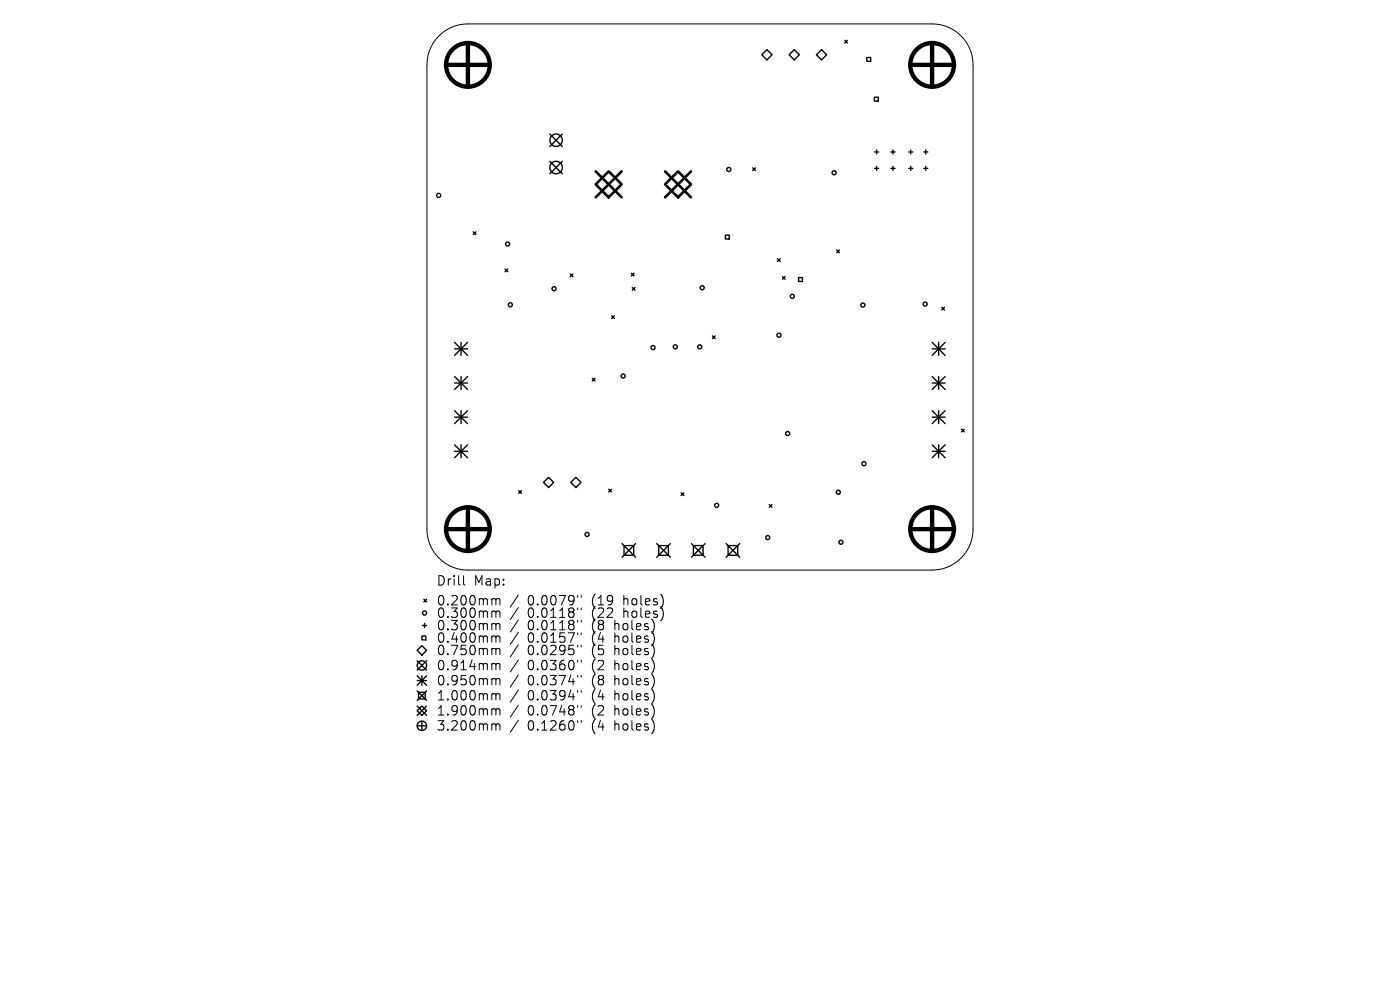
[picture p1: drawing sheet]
<svg xmlns="http://www.w3.org/2000/svg" width="297mm" height="210mm" viewBox="0 0 297 210" stroke-linecap="round" stroke-linejoin="round" font-family="sans-serif">
<defs><g id="words">
<g font-size="2.8">
<text x="92.5" y="124.5">Drill</text>
<text x="100.5" y="124.5">Map:</text>
<text x="92.5" y="128.7">0.200mm</text>
<text x="92.5" y="131.3">0.300mm</text>
<text x="111.9" y="128.7">0.0079&quot;</text>
<text x="111.9" y="131.3">0.0118&quot;</text>
<text x="125.7" y="128.7">(19</text>
<text x="125.7" y="131.3">(22</text>
<text x="132.5" y="128.7">holes)</text>
<text x="132.5" y="131.3">holes)</text>
<text x="92.5" y="134">0.300mm</text>
<text x="92.5" y="136.6">0.400mm</text>
<text x="111.9" y="134">0.0118&quot;</text>
<text x="111.9" y="136.6">0.0157&quot;</text>
<text x="125.7" y="134">(8</text>
<text x="125.7" y="136.6">(4</text>
<text x="130.6" y="134">holes)</text>
<text x="130.6" y="136.6">holes)</text>
<text x="92.5" y="139.3">0.750mm</text>
<text x="92.5" y="142.5">0.914mm</text>
<text x="111.9" y="139.3">0.0295&quot;</text>
<text x="111.9" y="142.5">0.0360&quot;</text>
<text x="125.7" y="139.3">(5</text>
<text x="125.7" y="142.5">(2</text>
<text x="130.6" y="139.3">holes)</text>
<text x="130.6" y="142.5">holes)</text>
<text x="92.5" y="145.7">0.950mm</text>
<text x="92.5" y="148.9">1.000mm</text>
<text x="111.9" y="145.7">0.0374&quot;</text>
<text x="111.9" y="148.9">0.0394&quot;</text>
<text x="125.7" y="145.7">(8</text>
<text x="125.7" y="148.9">(4</text>
<text x="130.6" y="145.7">holes)</text>
<text x="130.6" y="148.9">holes)</text>
<text x="92.5" y="152.1">1.900mm</text>
<text x="92.5" y="155.3">3.200mm</text>
<text x="111.9" y="152.1">0.0748&quot;</text>
<text x="111.9" y="155.3">0.1260&quot;</text>
<text x="125.7" y="152.1">(2</text>
<text x="125.7" y="155.3">(4</text>
<text x="130.6" y="152.1">holes)</text>
<text x="130.6" y="155.3">holes)</text>
</g>
</g></defs>
<g fill="none" stroke="#000" stroke-width=".21">
<path d="M93.1 7.6a8.7 8.7 0 0 1 6.2-2.5h98.4a8.7 8.7 0 0 1 8.7 8.7v98.4a8.7 8.7 0 0 1-8.7 8.7h-98.4a8.7 8.7 0 0 1-8.7-8.7v-98.4a8.7 8.7 0 0 1 2.5-6.2zM98.3 122.1v1.7l.3 .3M104.6 127h.3l.3 .3M104.6 129.6h.3l.3 .3M104.6 132.3h.3l.3 .3M104.6 134.9h.3l.3 .3M104.6 137.5h.3l.3 .3M105.2 127.3l.3-.3 .5 .1 .1 1.2M105.2 127.3v1M105.2 129.9v1.1M105.2 132.6v1M105.2 135.2v1"/>
<path d="M105.2 137.8v1.1M105.2 129.9l.3-.3 .5 .1 .1 1.3M105.2 132.6l.3-.3 .5 .1 .1 1.2M105.2 135.2l.3-.3 .5 .1 .1 1.2M105.2 137.8l.3-.3 .5 .1 .1 1.3M110 126.2l-1.8 2.6M110 128.9l-1.8 2.5M110 131.5l-1.8 2.6M110 134.1l-1.8 2.6M110 136.8l-1.8 2.6M110 140l-1.8 2.6M122.5 126.3v.4"/>
<path d="M122.5 129v.3M122.5 131.6v.4M122.5 134.2v.4M122.5 136.9v.4M123.3 126.3v.4M123.3 129v.3M123.3 131.6v.4M123.3 134.2v.4M123.3 136.9v.4M104.6 140.7h.3l.3 .3M104.6 143.9h.3l.3 .3M104.6 147.1h.3l.3 .3"/>
<path d="M104.6 150.3h.3l.3 .3M104.6 153.5h.3l.3 .3M105.2 141v1.1M105.2 144.2v1.1M105.2 147.4v1.1M105.2 150.6v1.1M105.2 153.8v1.1M105.2 141l.3-.3 .5 .1 .1 1.3M105.2 144.2l.3-.3 .5 .1 .1 1.3M105.2 147.4l.3-.3 .5 .1 .1 1.3M105.2 150.6l.3-.3 .5 .1 .1 1.3M105.2 153.8l.3-.3 .5 .1 .1 1.3"/>
<path d="M110 143.2l-1.8 2.6M110 146.4l-1.8 2.6M110 149.6l-1.8 2.6M110 152.8l-1.8 2.6M122.5 140.1v.4M122.5 143.3v.4M122.5 146.5v.4M122.5 149.7v.4M122.5 152.9v.4M123.3 140.1v.4M123.3 143.3v.4M123.3 146.5v.4"/>
<path d="M123.3 149.7v.4M123.3 152.9v.4"/>
</g>
<g fill="none" stroke="#000" stroke-width=".29">
<path d="M162.7 10.5l1.1 1.1-1.1 1.1-1.1-1.1zM167.4 11.6l1.1-1.1 1.1 1.1-1.1 1.1zM173.2 11.6l1.1-1.1 1.1 1.1-1.1 1.1zM179.2 8.5l.6 .6M179.8 8.5l-.6 .6M183.9 12.2h.8v.8h-.8zM116.6 28.4l2.7 2.7M116.6 34.2l2.7 2.7M119.3 28.4l-2.7 2.7M119.3 34.2l-2.7 2.7M159.7 35.6l.6 .6M160.3 35.6l-.6 .6"/>
<path d="M185.5 20.6h.8v.8h-.8zM185.5 32.2h.9M185.5 35.7h.9M186 31.8v.9M186 35.3v.9M189 32.2h.9M189 35.7h.9M189.4 31.8v.9M189.4 35.3v.9M192.8 32.2h.8M192.8 35.7h.8M193.2 31.8v.9"/>
<path d="M193.2 35.3v.9M196 32.2h.8M196 35.7h.8M196.4 31.8v.9M196.4 35.3v.9M100.4 49.2l.6 .6M101 49.2l-.6 .6M107.1 57.1l.6 .5M107.7 57.1l-.6 .5M121 58.1l.5 .6M121.5 58.1l-.5 .6M133.9 58l.6 .5"/>
<path d="M134.5 58l-.6 .5M153.9 49.9h.8v.8h-.8zM164.9 54.9l.6 .6M165.5 54.9l-.6 .6M166 58.7l.6 .5M166.6 58.7l-.6 .5M169.4 58.9h.8v.8h-.8zM177.5 53l.6 .6M178.1 53l-.6 .6M96.4 72.6l2.8 2.8M96.4 74h2.8M96.4 79.9l2.8 2.7"/>
<path d="M97.8 72.6v2.8M97.8 79.9v2.7M99.2 72.6l-2.8 2.8M99.2 79.9l-2.8 2.7M129.8 67l.5 .6M130.3 67l-.5 .6M134.1 61l.6 .6M134.7 61l-.6 .6M151.1 71.3l.6 .5M151.7 71.3l-.6 .5M197.8 74h2.7M197.8 72.6l2.7 2.8"/>
<path d="M197.8 79.9l2.7 2.7M199.1 72.6v2.8M199.1 79.9v2.7M199.8 65.2l.6 .6M200.4 65.2l-.6 .6M200.5 72.6l-2.7 2.8M200.5 79.9l-2.7 2.7M96.4 81.3h2.8M96.4 87.1l2.8 2.8M96.4 88.5h2.8M96.4 94.4l2.8 2.7M96.4 95.7h2.8"/>
<path d="M97.8 87.1v2.8M97.8 94.4v2.7M99.2 87.1l-2.8 2.8M99.2 94.4l-2.8 2.7M125.6 80.2l.6 .6M126.2 80.2l-.6 .6M197.8 81.3h2.7M197.8 88.5h2.7M197.8 95.7h2.7M197.8 87.1l2.7 2.8M197.8 94.4l2.7 2.7M199.1 87.1v2.8"/>
<path d="M199.1 94.4v2.7M200.5 87.1l-2.7 2.8M200.5 94.4l-2.7 2.7M204 91l.5 .6M204.5 91l-.5 .6M110 104.1l.6 .6M110.6 104.1l-.6 .6M115.3 102.3l1.1-1 1.1 1-1.1 1.1zM121.1 102.3l1.1-1 1.1 1-1.1 1.1zM129.1 103.8l.6 .6M129.7 103.8l-.6 .6M132 115.3l2.9 2.9"/>
<path d="M132.4 115.7h2v2.1h-2zM134.9 115.3l-2.9 2.9M139.3 115.3l2.9 2.9M139.7 115.7h2.1v2.1h-2.1zM142.2 115.3l-2.9 2.9M144.5 104.5l.6 .6M145.1 104.5l-.6 .6M146.7 115.3l2.9 2.9M147.1 115.7h2v2.1h-2zM149.6 115.3l-2.9 2.9M154 115.3l2.9 2.9M154.5 115.7h2v2.1h-2z"/>
<path d="M156.9 115.3l-2.9 2.9M163.2 107l.6 .6M163.8 107l-.6 .6M88.5 138l1-1 1 1-1 1zM89.5 134.9h.8v.8h-.8zM89.6 132.7h.9M89.9 127.1l.6 .6M90.1 132.2v.9M90.5 127.1l-.6 .6M88.5 150.8l1-1 1 1-1 1zM88.5 140.2l2 2M88.5 143.4l2 2"/>
<path d="M88.5 144.4h2M88.5 146.6l2 2M88.5 149.8l2 2M88.5 154h2M88.8 146.9h1.4v1.4h-1.4zM89.5 143.4v2M89.5 153v2M90.5 140.2l-2 2M90.5 143.4l-2 2M90.5 146.6l-2 2M90.5 149.8l-2 2"/>
<circle cx="118" cy="35.5" r="1.32"/>
<circle cx="118" cy="29.8" r="1.32"/>
<circle cx="154.6" cy="35.9" r=".43"/>
<circle cx="176.9" cy="36.6" r=".43"/>
<circle cx="93.1" cy="41.5" r=".43"/>
<circle cx="107.7" cy="51.8" r=".43"/>
<circle cx="108.3" cy="64.7" r=".43"/>
<circle cx="117.5" cy="61.2" r=".43"/>
<circle cx="132.2" cy="79.8" r=".43"/>
<circle cx="138.5" cy="73.7" r=".43"/>
<circle cx="143.3" cy="73.6" r=".43"/>
<circle cx="148.4" cy="73.6" r=".43"/>
<circle cx="149" cy="61" r=".43"/>
<circle cx="165.2" cy="71.1" r=".43"/>
<circle cx="168.1" cy="62.9" r=".43"/>
<circle cx="183.1" cy="64.7" r=".43"/>
<circle cx="196.3" cy="64.5" r=".43"/>
<circle cx="167.1" cy="92" r=".43"/>
<circle cx="183.3" cy="98.4" r=".43"/>
<circle cx="124.5" cy="113.4" r=".43"/>
<circle cx="152" cy="107.2" r=".43"/>
<circle cx="162.9" cy="114" r=".43"/>
<circle cx="177.8" cy="104.4" r=".43"/>
<circle cx="178.4" cy="115" r=".43"/>
<circle cx="90.1" cy="130" r=".43"/>
<circle cx="89.5" cy="141.2" r="1"/>
<circle cx="89.5" cy="154" r="1"/>
</g>
<path d="M126.4 39.1l2.7-2.7 2.8 2.7-2.8 2.8zM126.4 36.4l5.5 5.5M131.9 36.4l-5.5 5.5M141.1 39.1l2.7-2.7 2.8 2.7-2.8 2.8zM141.1 36.4l5.5 5.5M146.6 36.4l-5.5 5.5" fill="none" stroke="#000" stroke-width=".55"/>
<g fill="none" stroke="#000" stroke-width=".93">
<path d="M94.6 13.8h9.3M99.3 9.1v9.3M193.1 13.8h9.3M197.7 9.1v9.3M94.6 112.2h9.3M99.3 107.6v9.3M193.1 112.2h9.3M197.7 107.6v9.3"/>
<circle cx="99.3" cy="13.8" r="4.6"/>
<circle cx="197.7" cy="13.8" r="4.6"/>
<circle cx="99.3" cy="112.2" r="4.6"/>
<circle cx="197.7" cy="112.2" r="4.6"/>
</g>
<use href="#words"/>
</svg>
